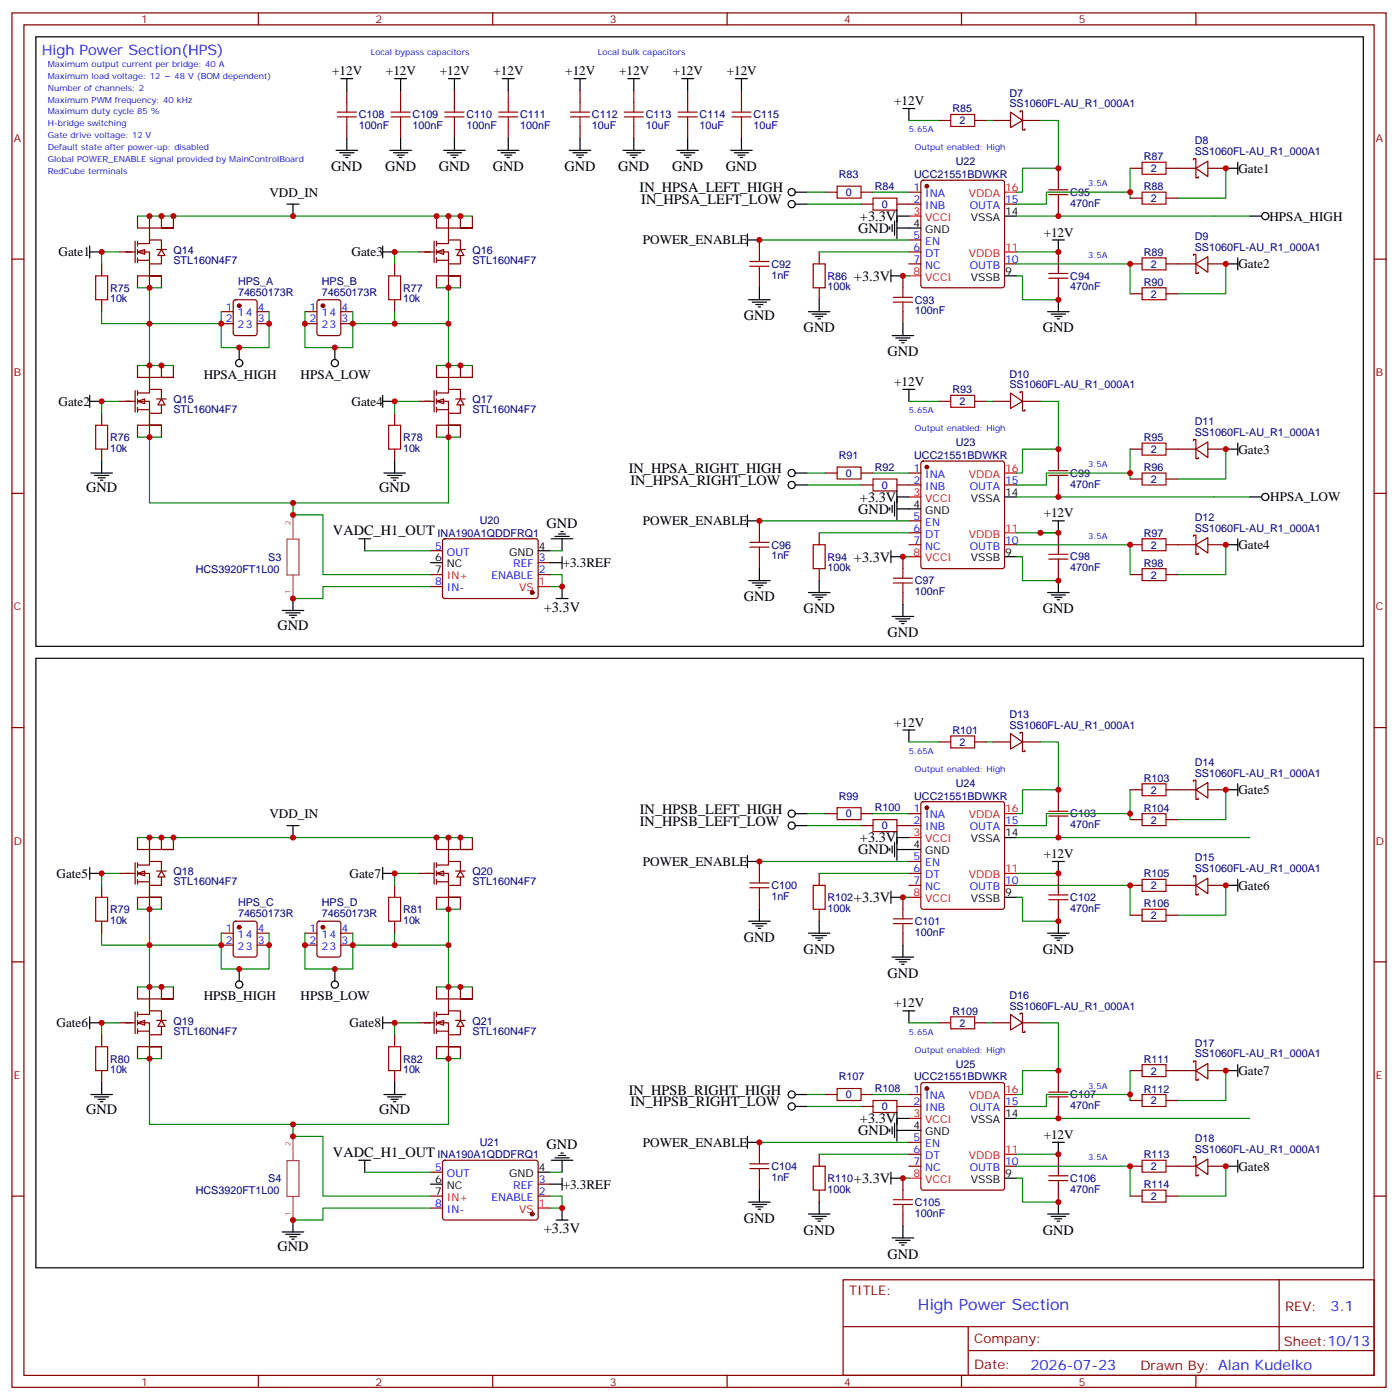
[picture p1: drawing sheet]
<svg xmlns="http://www.w3.org/2000/svg" width="412mm" height="413mm" viewBox="0 0 412 413" stroke-linecap="round" stroke-linejoin="round" font-family="sans-serif">
<defs><g id="words">
<text font-size="4.6" fill="#00f" x="270.8" y="386.8">High Power Section</text>
<g font-size="4.2" fill="#00f">
<text x="12.3" y="16.2">High Power Section(HPS)</text>
<text x="392.5" y="387">3.1</text>
<text x="304" y="404.4">2026-07-23</text>
</g>
<g font-size="4.2">
<text x="97.7" y="50.5">GND</text>
<text x="113.6" y="50.5">GND</text>
<text x="129.5" y="50.5">GND</text>
<text x="145.3" y="50.5">GND</text>
<text x="166.5" y="50.5">GND</text>
<text x="182.4" y="50.5">GND</text>
<text x="198.3" y="50.5">GND</text>
<text x="214.1" y="50.5">GND</text>
<text x="188.7" y="56.7">IN_HPSA_LEFT_HIGH</text>
<text x="189.2" y="60.3">IN_HPSA_LEFT_LOW</text>
<text x="253.7" y="65.2">+3.3V</text>
<text x="253.1" y="68.7">GND</text>
<text x="251.9" y="82.9">+3.3V</text>
<text x="219.4" y="94.6">GND</text>
<text x="237.1" y="98.1">GND</text>
<text x="307.6" y="98.1">GND</text>
<text x="261.8" y="105.2">GND</text>
<text x="185.5" y="139.6">IN_HPSA_RIGHT_HIGH</text>
<text x="186" y="143.2">IN_HPSA_RIGHT_LOW</text>
<text x="25.4" y="145.3">GND</text>
<text x="111.8" y="145.3">GND</text>
<text x="253.7" y="148.1">+3.3V</text>
<text x="161.2" y="155.8">GND</text>
<text x="253.1" y="151.6">GND</text>
<text x="98.2" y="157.9">VADC_H1_OUT</text>
<text x="251.9" y="165.8">+3.3V</text>
<text x="219.4" y="177.5">GND</text>
<text x="81.8" y="185.8">GND</text>
<text x="160.4" y="180.6">+3.3V</text>
<text x="237.1" y="181">GND</text>
<text x="307.6" y="181">GND</text>
<text x="261.8" y="188.1">GND</text>
<text x="188.8" y="243.7">IN_HPSB_LEFT_LOW</text>
<text x="188.8" y="240.2">IN_HPSB_LEFT_HIGH</text>
<text x="253.7" y="248.7">+3.3V</text>
<text x="253.1" y="252.2">GND</text>
<text x="251.9" y="266.3">+3.3V</text>
<text x="219.4" y="278">GND</text>
<text x="237.1" y="281.5">GND</text>
<text x="307.6" y="281.5">GND</text>
<text x="261.8" y="288.6">GND</text>
<text x="185.5" y="323.1">IN_HPSB_RIGHT_HIGH</text>
<text x="25.4" y="328.7">GND</text>
<text x="111.8" y="328.7">GND</text>
<text x="186" y="326.6">IN_HPSB_RIGHT_LOW</text>
<text x="253.1" y="335.1">GND</text>
<text x="253.7" y="331.6">+3.3V</text>
<text x="98.2" y="341.4">VADC_H1_OUT</text>
<text x="161.2" y="339.3">GND</text>
<text x="251.9" y="349.2">+3.3V</text>
<text x="160.4" y="364">+3.3V</text>
<text x="219.4" y="360.9">GND</text>
<text x="237.1" y="364.5">GND</text>
<text x="307.6" y="364.5">GND</text>
<text x="81.8" y="369.3">GND</text>
<text x="261.8" y="371.5">GND</text>
</g>
<g font-size="3.9">
<text x="98" y="22.2">+12V</text>
<text x="113.8" y="22.2">+12V</text>
<text x="129.7" y="22.2">+12V</text>
<text x="145.6" y="22.2">+12V</text>
<text x="166.8" y="22.2">+12V</text>
<text x="182.6" y="22.2">+12V</text>
<text x="198.5" y="22.2">+12V</text>
<text x="214.4" y="22.2">+12V</text>
<text x="263.8" y="31">+12V</text>
<text x="365.3" y="51">Gate1</text>
<text x="79.5" y="58">VDD_IN</text>
<text x="374.5" y="65.1">HPSA_HIGH</text>
<text x="307.9" y="69.8">+12V</text>
<text x="17.3" y="75.6">Gate1</text>
<text x="103.7" y="75.6">Gate3</text>
<text x="189.7" y="72.1">POWER_ENABLE</text>
<text x="365.3" y="79.2">Gate2</text>
<text x="60.1" y="111.8">HPSA_HIGH</text>
<text x="88.7" y="111.8">HPSA_LOW</text>
<text x="263.8" y="113.9">+12V</text>
<text x="17.3" y="119.7">Gate2</text>
<text x="103.7" y="119.7">Gate4</text>
<text x="365.3" y="133.9">Gate3</text>
<text x="374.7" y="147.9">HPSA_LOW</text>
<text x="189.7" y="155">POWER_ENABLE</text>
<text x="307.9" y="152.7">+12V</text>
<text x="166" y="167.4">+3.3REF</text>
<text x="365.3" y="162.1">Gate4</text>
<text x="263.8" y="214.5">+12V</text>
<text x="365.3" y="234.4">Gate5</text>
<text x="79.5" y="241.5">VDD_IN</text>
<text x="189.7" y="255.5">POWER_ENABLE</text>
<text x="307.9" y="253.3">+12V</text>
<text x="16.7" y="259.1">Gate5</text>
<text x="103.1" y="259.1">Gate7</text>
<text x="365.3" y="262.6">Gate6</text>
<text x="60.1" y="295.3">HPSB_HIGH</text>
<text x="88.7" y="295.3">HPSB_LOW</text>
<text x="263.8" y="297.4">+12V</text>
<text x="16.7" y="303.2">Gate6</text>
<text x="103.1" y="303.2">Gate8</text>
<text x="365.3" y="317.3">Gate7</text>
<text x="189.7" y="338.4">POWER_ENABLE</text>
<text x="307.9" y="336.2">+12V</text>
<text x="365.3" y="345.5">Gate8</text>
<text x="166" y="350.8">+3.3REF</text>
</g>
<g font-size="3.9" fill="#800">
<text x="250.5" y="382.3">TITLE:</text>
<text x="379.1" y="387">REV:</text>
<text x="287.4" y="396.5">Company:</text>
<text x="378.7" y="397.2">Sheet:10/13</text>
<text x="287.4" y="404.2">Date:</text>
<text x="336.4" y="404.3">Drawn By: Alan Kudelko</text>
</g>
<g font-size="3.2" fill="#800">
<text x="41.6" y="6.8">1</text>
<text x="110.8" y="6.8">2</text>
<text x="179.9" y="6.8">3</text>
<text x="249.1" y="6.8">4</text>
<text x="318.2" y="6.8">5</text>
<text x="4.1" y="41.9">A</text>
<text x="405.9" y="41.9">A</text>
<text x="4.1" y="111.1">B</text>
<text x="405.9" y="111.1">B</text>
<text x="4.1" y="180.2">C</text>
<text x="405.9" y="180.2">C</text>
<text x="4.1" y="249.3">D</text>
<text x="405.9" y="249.3">D</text>
<text x="4.1" y="318.5">E</text>
<text x="405.9" y="318.5">E</text>
<text x="41.6" y="409">1</text>
<text x="110.8" y="409">2</text>
<text x="179.9" y="409">3</text>
<text x="249.1" y="409">4</text>
<text x="318.2" y="409">5</text>
</g>
<g font-size="3.2" fill="#000080">
<text x="297.8" y="28.6">D7</text>
<text x="105.8" y="34.9">C108</text>
<text x="121.7" y="34.9">C109</text>
<text x="137.6" y="34.9">C110</text>
<text x="153.5" y="34.9">C111</text>
<text x="174.6" y="34.9">C112</text>
<text x="190.5" y="34.9">C113</text>
<text x="206.4" y="34.9">C114</text>
<text x="222.2" y="34.9">C115</text>
<text x="281" y="33.2">R85</text>
<text x="297.8" y="31.7">SS1060FL-AU_R1_000A1</text>
<text x="105.8" y="38.1">100nF</text>
<text x="121.7" y="38.1">100nF</text>
<text x="137.6" y="38.1">100nF</text>
<text x="153.5" y="38.1">100nF</text>
<text x="174.6" y="38.1">10uF</text>
<text x="190.5" y="38.1">10uF</text>
<text x="206.4" y="38.1">10uF</text>
<text x="222.2" y="38.1">10uF</text>
<text x="283.1" y="36.7">2</text>
<text x="337.4" y="47.3">R87</text>
<text x="352.4" y="45.8">SS1060FL-AU_R1_000A1</text>
<text x="352.4" y="42.6">D8</text>
<text x="247.5" y="52.5">R83</text>
<text x="269.7" y="52.6">UCC21551BDWKR</text>
<text x="281.9" y="48.8">U22</text>
<text x="339.5" y="50.8">2</text>
<text x="249.6" y="57.8">0</text>
<text x="258" y="56.1">R84</text>
<text x="315.7" y="57.8">C95</text>
<text x="337.4" y="56.1">R88</text>
<text x="339.5" y="59.7">2</text>
<text x="260.1" y="61.4">0</text>
<text x="315.7" y="61.1">470nF</text>
<text x="352.4" y="70.8">D9</text>
<text x="51.2" y="77.9">STL160N4F7</text>
<text x="51.2" y="74.9">Q14</text>
<text x="139.3" y="77.9">STL160N4F7</text>
<text x="139.3" y="74.9">Q16</text>
<text x="337.4" y="75.5">R89</text>
<text x="352.4" y="74">SS1060FL-AU_R1_000A1</text>
<text x="227.5" y="82.2">1nF</text>
<text x="227.5" y="79">C92</text>
<text x="244.1" y="82.6">R86</text>
<text x="315.7" y="82.5">C94</text>
<text x="339.5" y="79.1">2</text>
<text x="32.5" y="89.2">10k</text>
<text x="32.5" y="86.1">R75</text>
<text x="70.2" y="87.3">74650173R</text>
<text x="70.2" y="84.1">HPS_A</text>
<text x="94.9" y="87.3">74650173R</text>
<text x="94.9" y="84.1">HPS_B</text>
<text x="118.9" y="89.2">10k</text>
<text x="118.9" y="86.1">R77</text>
<text x="244.1" y="85.7">100k</text>
<text x="269.9" y="89.6">C93</text>
<text x="315.7" y="85.7">470nF</text>
<text x="337.4" y="84.4">R90</text>
<text x="339.5" y="87.9">2</text>
<text x="269.9" y="92.8">100nF</text>
<text x="297.8" y="111.5">D10</text>
<text x="51.2" y="119">Q15</text>
<text x="139.3" y="119">Q17</text>
<text x="281" y="116.1">R93</text>
<text x="283.1" y="119.6">2</text>
<text x="297.8" y="114.6">SS1060FL-AU_R1_000A1</text>
<text x="51.2" y="122">STL160N4F7</text>
<text x="139.3" y="122">STL160N4F7</text>
<text x="352.4" y="125.5">D11</text>
<text x="32.5" y="130.2">R76</text>
<text x="118.9" y="130.2">R78</text>
<text x="281.9" y="131.7">U23</text>
<text x="337.4" y="130.2">R95</text>
<text x="352.4" y="128.7">SS1060FL-AU_R1_000A1</text>
<text x="32.5" y="133.3">10k</text>
<text x="118.9" y="133.3">10k</text>
<text x="247.5" y="135.5">R91</text>
<text x="269.7" y="135.5">UCC21551BDWKR</text>
<text x="339.5" y="133.7">2</text>
<text x="249.6" y="140.7">0</text>
<text x="258" y="139">R92</text>
<text x="315.7" y="144">470nF</text>
<text x="315.7" y="140.7">C99</text>
<text x="337.4" y="139">R96</text>
<text x="339.5" y="142.6">2</text>
<text x="260.1" y="144.3">0</text>
<text x="141.5" y="154.7">U20</text>
<text x="352.4" y="153.7">D12</text>
<text x="129.1" y="158.4">INA190A1QDDFRQ1</text>
<text x="227.5" y="161.9">C96</text>
<text x="337.4" y="158.4">R97</text>
<text x="339.5" y="162">2</text>
<text x="352.4" y="156.9">SS1060FL-AU_R1_000A1</text>
<text x="79.1" y="165.5">S3</text>
<text x="227.5" y="165.1">1nF</text>
<text x="244.1" y="165.5">R94</text>
<text x="315.7" y="165.4">C98</text>
<text x="337.4" y="167.3">R98</text>
<text x="57.7" y="169">HCS3920FT1L00</text>
<text x="244.1" y="168.6">100k</text>
<text x="269.9" y="172.5">C97</text>
<text x="315.7" y="168.6">470nF</text>
<text x="339.5" y="170.8">2</text>
<text x="269.9" y="175.7">100nF</text>
<text x="297.8" y="215.1">SS1060FL-AU_R1_000A1</text>
<text x="297.8" y="212">D13</text>
<text x="281" y="216.7">R101</text>
<text x="283.1" y="220.2">2</text>
<text x="352.4" y="226.1">D14</text>
<text x="281.9" y="232.3">U24</text>
<text x="337.4" y="230.8">R103</text>
<text x="352.4" y="229.2">SS1060FL-AU_R1_000A1</text>
<text x="247.5" y="236">R99</text>
<text x="258" y="239.5">R100</text>
<text x="269.7" y="236">UCC21551BDWKR</text>
<text x="337.4" y="239.6">R104</text>
<text x="339.5" y="234.3">2</text>
<text x="249.6" y="241.3">0</text>
<text x="260.1" y="244.8">0</text>
<text x="315.7" y="244.5">470nF</text>
<text x="315.7" y="241.3">C103</text>
<text x="339.5" y="243.1">2</text>
<text x="352.4" y="257.5">SS1060FL-AU_R1_000A1</text>
<text x="352.4" y="254.3">D15</text>
<text x="51.2" y="261.3">STL160N4F7</text>
<text x="51.2" y="258.3">Q18</text>
<text x="139.3" y="261.3">STL160N4F7</text>
<text x="139.3" y="258.3">Q20</text>
<text x="227.5" y="262.5">C100</text>
<text x="337.4" y="259">R105</text>
<text x="339.5" y="262.5">2</text>
<text x="32.5" y="269.6">R79</text>
<text x="70.2" y="267.5">HPS_C</text>
<text x="94.9" y="267.5">HPS_D</text>
<text x="118.9" y="269.6">R81</text>
<text x="227.5" y="265.7">1nF</text>
<text x="244.1" y="269.2">100k</text>
<text x="244.1" y="266">R102</text>
<text x="315.7" y="269.2">470nF</text>
<text x="315.7" y="266">C102</text>
<text x="337.4" y="267.8">R106</text>
<text x="32.5" y="272.7">10k</text>
<text x="70.2" y="270.8">74650173R</text>
<text x="94.9" y="270.8">74650173R</text>
<text x="118.9" y="272.7">10k</text>
<text x="269.9" y="273">C101</text>
<text x="339.5" y="271.3">2</text>
<text x="269.9" y="276.2">100nF</text>
<text x="281" y="299.6">R109</text>
<text x="297.8" y="298">SS1060FL-AU_R1_000A1</text>
<text x="297.8" y="294.9">D16</text>
<text x="51.2" y="305.4">STL160N4F7</text>
<text x="51.2" y="302.4">Q19</text>
<text x="139.3" y="305.4">STL160N4F7</text>
<text x="139.3" y="302.4">Q21</text>
<text x="283.1" y="303.1">2</text>
<text x="352.4" y="309">D17</text>
<text x="32.5" y="316.8">10k</text>
<text x="32.5" y="313.7">R80</text>
<text x="118.9" y="316.8">10k</text>
<text x="118.9" y="313.7">R82</text>
<text x="281.9" y="315.2">U25</text>
<text x="337.4" y="313.7">R111</text>
<text x="339.5" y="317.2">2</text>
<text x="352.4" y="312.1">SS1060FL-AU_R1_000A1</text>
<text x="247.5" y="318.9">R107</text>
<text x="258" y="322.4">R108</text>
<text x="269.7" y="318.9">UCC21551BDWKR</text>
<text x="337.4" y="322.5">R112</text>
<text x="249.6" y="324.2">0</text>
<text x="260.1" y="327.7">0</text>
<text x="315.7" y="327.4">470nF</text>
<text x="315.7" y="324.2">C107</text>
<text x="339.5" y="326">2</text>
<text x="129.1" y="341.9">INA190A1QDDFRQ1</text>
<text x="141.5" y="338.2">U21</text>
<text x="337.4" y="341.9">R113</text>
<text x="352.4" y="340.4">SS1060FL-AU_R1_000A1</text>
<text x="352.4" y="337.2">D18</text>
<text x="227.5" y="345.4">C104</text>
<text x="339.5" y="345.4">2</text>
<text x="57.7" y="352.5">HCS3920FT1L00</text>
<text x="79.1" y="348.9">S4</text>
<text x="227.5" y="348.6">1nF</text>
<text x="244.1" y="352.1">100k</text>
<text x="244.1" y="348.9">R110</text>
<text x="315.7" y="352.1">470nF</text>
<text x="315.7" y="348.9">C106</text>
<text x="337.4" y="350.7">R114</text>
<text x="269.9" y="359.1">100nF</text>
<text x="269.9" y="355.9">C105</text>
<text x="339.5" y="354.2">2</text>
</g>
<g font-size="3.2" fill="#00f">
<text x="269.4" y="56.4">1</text>
<text x="269.4" y="59.9">2</text>
<text x="272.9" y="58.1">INA</text>
<text x="296.5" y="59.9">15</text>
<text x="272.9" y="61.7">INB</text>
<text x="286.1" y="61.7">OUTA</text>
<text x="269.4" y="70.5">5</text>
<text x="269.4" y="74">6</text>
<text x="269.4" y="77.5">7</text>
<text x="272.9" y="72.2">EN</text>
<text x="272.9" y="75.8">DT</text>
<text x="296.5" y="77.5">10</text>
<text x="272.9" y="79.3">NC</text>
<text x="286.1" y="79.3">OUTB</text>
<text x="66.6" y="91.7">1</text>
<text x="66.6" y="95.2">2</text>
<text x="70.1" y="93.4">14</text>
<text x="76" y="95.2">3</text>
<text x="76" y="91.7">4</text>
<text x="91.3" y="91.7">1</text>
<text x="91.3" y="95.2">2</text>
<text x="94.8" y="93.4">14</text>
<text x="100.7" y="95.2">3</text>
<text x="100.7" y="91.7">4</text>
<text x="70.1" y="96.9">23</text>
<text x="94.8" y="96.9">23</text>
<text x="269.4" y="139.3">1</text>
<text x="269.4" y="142.8">2</text>
<text x="272.9" y="141">INA</text>
<text x="296.5" y="142.8">15</text>
<text x="272.9" y="144.6">INB</text>
<text x="286.1" y="144.6">OUTA</text>
<text x="269.4" y="153.4">5</text>
<text x="272.9" y="155.2">EN</text>
<text x="269.4" y="156.9">6</text>
<text x="269.4" y="160.4">7</text>
<text x="272.9" y="158.7">DT</text>
<text x="296.5" y="160.4">10</text>
<text x="128.3" y="162.2">5</text>
<text x="131.8" y="164">OUT</text>
<text x="151.4" y="167.5">REF</text>
<text x="158.9" y="165.7">3</text>
<text x="272.9" y="162.2">NC</text>
<text x="286.1" y="162.2">OUTB</text>
<text x="128.3" y="172.8">8</text>
<text x="144.9" y="171">ENABLE</text>
<text x="158.9" y="169.3">2</text>
<text x="131.8" y="174.6">IN-</text>
<text x="269.4" y="239.8">1</text>
<text x="269.4" y="243.3">2</text>
<text x="272.9" y="241.6">INA</text>
<text x="272.9" y="245.1">INB</text>
<text x="286.1" y="245.1">OUTA</text>
<text x="296.5" y="243.3">15</text>
<text x="269.4" y="253.9">5</text>
<text x="269.4" y="257.5">6</text>
<text x="272.9" y="255.7">EN</text>
<text x="269.4" y="261">7</text>
<text x="272.9" y="259.2">DT</text>
<text x="272.9" y="262.7">NC</text>
<text x="286.1" y="262.7">OUTB</text>
<text x="296.5" y="261">10</text>
<text x="66.6" y="275.1">1</text>
<text x="76" y="275.1">4</text>
<text x="91.3" y="275.1">1</text>
<text x="100.7" y="275.1">4</text>
<text x="66.6" y="278.6">2</text>
<text x="70.1" y="276.9">14</text>
<text x="70.1" y="280.4">23</text>
<text x="76" y="278.6">3</text>
<text x="91.3" y="278.6">2</text>
<text x="94.8" y="276.9">14</text>
<text x="94.8" y="280.4">23</text>
<text x="100.7" y="278.6">3</text>
<text x="269.4" y="322.7">1</text>
<text x="269.4" y="326.2">2</text>
<text x="272.9" y="324.5">INA</text>
<text x="272.9" y="328">INB</text>
<text x="286.1" y="328">OUTA</text>
<text x="296.5" y="326.2">15</text>
<text x="269.4" y="336.8">5</text>
<text x="269.4" y="340.4">6</text>
<text x="272.9" y="338.6">EN</text>
<text x="128.3" y="345.7">5</text>
<text x="131.8" y="347.4">OUT</text>
<text x="269.4" y="343.9">7</text>
<text x="272.9" y="342.1">DT</text>
<text x="272.9" y="345.7">NC</text>
<text x="286.1" y="345.7">OUTB</text>
<text x="296.5" y="343.9">10</text>
<text x="151.4" y="350.9">REF</text>
<text x="158.9" y="352.7">2</text>
<text x="158.9" y="349.2">3</text>
<text x="128.3" y="356.2">8</text>
<text x="131.8" y="358">IN-</text>
<text x="144.9" y="354.5">ENABLE</text>
</g>
<g font-size="3.2" fill="#f00">
<text x="285.8" y="58.1">VDDA</text>
<text x="296.5" y="56.4">16</text>
<text x="269.4" y="63.4">3</text>
<text x="272.9" y="65.2">VCCI</text>
<text x="285.8" y="75.8">VDDB</text>
<text x="296.5" y="74">11</text>
<text x="269.4" y="81.1">8</text>
<text x="272.9" y="82.8">VCCI</text>
<text x="285.8" y="141">VDDA</text>
<text x="296.5" y="139.3">16</text>
<text x="269.4" y="146.3">3</text>
<text x="272.9" y="148.1">VCCI</text>
<text x="285.8" y="158.7">VDDB</text>
<text x="296.5" y="156.9">11</text>
<text x="269.4" y="164">8</text>
<text x="272.9" y="165.7">VCCI</text>
<text x="131.8" y="171">IN+</text>
<text x="158.9" y="172.8">1</text>
<text x="153.1" y="174.6">VS</text>
<text x="296.5" y="239.8">16</text>
<text x="285.8" y="241.6">VDDA</text>
<text x="269.4" y="246.9">3</text>
<text x="272.9" y="248.6">VCCI</text>
<text x="296.5" y="257.5">11</text>
<text x="285.8" y="259.2">VDDB</text>
<text x="269.4" y="264.5">8</text>
<text x="272.9" y="266.3">VCCI</text>
<text x="296.5" y="322.7">16</text>
<text x="269.4" y="329.8">3</text>
<text x="285.8" y="324.5">VDDA</text>
<text x="272.9" y="331.5">VCCI</text>
<text x="296.5" y="340.4">11</text>
<text x="269.4" y="347.4">8</text>
<text x="285.8" y="342.1">VDDB</text>
<text x="272.9" y="349.2">VCCI</text>
<text x="131.8" y="354.5">IN+</text>
<text x="153.1" y="358">VS</text>
<text x="158.9" y="356.2">1</text>
</g>
<g font-size="3.2">
<text x="286.4" y="65.2">VSSA</text>
<text x="296.5" y="63.4">14</text>
<text x="269.4" y="67">4</text>
<text x="272.9" y="68.7">GND</text>
<text x="286.3" y="82.8">VSSB</text>
<text x="296.5" y="81.1">9</text>
<text x="269.4" y="149.9">4</text>
<text x="286.4" y="148.1">VSSA</text>
<text x="296.5" y="146.3">14</text>
<text x="272.9" y="151.6">GND</text>
<text x="128.3" y="165.7">6</text>
<text x="131.8" y="167.5">NC</text>
<text x="150.2" y="164">GND</text>
<text x="158.9" y="162.2">4</text>
<text x="286.3" y="165.7">VSSB</text>
<text x="296.5" y="164">9</text>
<text x="128.3" y="169.3">7</text>
<text x="269.4" y="250.4">4</text>
<text x="286.4" y="248.6">VSSA</text>
<text x="296.5" y="246.9">14</text>
<text x="272.9" y="252.2">GND</text>
<text x="286.3" y="266.3">VSSB</text>
<text x="296.5" y="264.5">9</text>
<text x="296.5" y="329.8">14</text>
<text x="269.4" y="333.3">4</text>
<text x="272.9" y="335.1">GND</text>
<text x="286.4" y="331.5">VSSA</text>
<text x="150.2" y="347.4">GND</text>
<text x="158.9" y="345.7">4</text>
<text x="296.5" y="347.4">9</text>
<text x="128.3" y="349.2">6</text>
<text x="128.3" y="352.7">7</text>
<text x="131.8" y="350.9">NC</text>
<text x="286.3" y="349.2">VSSB</text>
</g>
<g font-size="2.5" fill="#00f">
<text x="109.4" y="16.2">Local bypass capacitors</text>
<text x="176.4" y="16.2">Local bulk capacitors</text>
<text x="14.1" y="19.7">Maximum output current per bridge: 40 A</text>
<text x="14.1" y="23.2">Maximum load voltage: 12</text>
<text x="51.5" y="23.2">48 V (BOM dependent)</text>
<text x="14.1" y="26.7">Number of channels: 2</text>
<text x="14.1" y="33.8">Maximum duty cycle 85 %</text>
<text x="14.1" y="30.3">Maximum PWM frequency: 40 kHz</text>
<text x="14.1" y="40.9">Gate drive voltage: 12 V</text>
<text x="14.1" y="37.3">H-bridge switching</text>
<text x="268.1" y="39.1">5.65A</text>
<text x="14.1" y="47.9">Global POWER_ENABLE signal provided by MainControlBoard</text>
<text x="14.1" y="44.4">Default state after power-up: disabled</text>
<text x="269.9" y="44.4">Output enabled: High</text>
<text x="14.1" y="51.4">RedCube terminals</text>
<text x="321" y="55">3.5A</text>
<text x="321" y="76.1">3.5A</text>
<text x="268.1" y="122">5.65A</text>
<text x="269.9" y="127.3">Output enabled: High</text>
<text x="321" y="137.9">3.5A</text>
<text x="321" y="159">3.5A</text>
<text x="268.1" y="222.5">5.65A</text>
<text x="269.9" y="227.8">Output enabled: High</text>
<text x="268.1" y="305.4">5.65A</text>
<text x="269.9" y="310.7">Output enabled: High</text>
<text x="321" y="321.3">3.5A</text>
<text x="321" y="342.5">3.5A</text>
</g>
<g font-size="2.1" fill="#a54b4b">
<text x="85.7" y="154.9" transform="rotate(-90 85.7 154.9)">2</text>
<text x="85.7" y="175.3" transform="rotate(-90 85.7 175.3)">1</text>
<text x="85.7" y="338.3" transform="rotate(-90 85.7 338.3)">2</text>
<text x="85.7" y="358.8" transform="rotate(-90 85.7 358.8)">1</text>
</g>
</g></defs>
<path d="M10.6 10.9h391.6v179.9h-391.6zM10.6 194.3h391.6v179.9h-391.6z" fill="none" stroke="#000" stroke-width=".35"/>
<g fill="none" stroke="#870000" stroke-width=".35">
<path d="M3.5 3.8h405.4v405.7h-405.4zM7.1 7.3h398.2v398.7h-398.2zM76.2 3.8v3.5M145.3 3.8v3.5M214.5 3.8v3.5M283.6 3.8v3.5M352.8 3.8v3.5M3.5 76.5h3.6M405.3 76.5h3.6M3.5 145.6h3.6M405.3 145.6h3.6M3.5 214.8h3.6"/>
<path d="M405.3 214.8h3.6M3.5 283.9h3.6M405.3 283.9h3.6M3.5 353.1h3.6M405.3 353.1h3.6M248.7 377.8h156.6v28.2h-156.6zM377.3 377.8v20.9M248.7 391.6h156.5M285.6 398.7h119.6M285.6 391.6v14.1M76.2 406v3.5M145.3 406v3.5"/>
<path d="M214.5 406v3.5M283.6 406v3.5M352.8 406v3.5"/>
</g>
<g fill="#fff" stroke="#870000" stroke-width=".35">
<path d="M40.6 74.4l2.1-.7v1.4z"/>
<path d="M47.6 73.7l1.1 1.7h-2.1z"/>
</g>
<g fill="none" stroke="#870000" stroke-width=".35">
<path d="M35.3 74.4h4.6M39.9 71.2v6.3M40.6 71.9h3.5v-1.1h3.5v2.9M40.6 74.4h3.5v3.5h3.5v-2.5M40.6 63.8v3.5h10.6h-3.6v-3.5M40.6 76.8h3.5M40.6 71.2v1.4M40.6 73.7v1.4M40.6 76.1v1.4M44.1 77.9v3.5h3.5h-7v3.5M44.1 63.8v7M46.2 73.7h2.8"/>
<path d="M51.2 63.8v3.5M44.1 81.4v3.5M47.6 81.4v3.5M65.3 92h3.5M65.3 95.5h3.5M69 88.7l.5-.2h5.6l.7 .4v9.5l-.4 .6-5.9 .1-.7-.5v-9.4zM75.8 92h3.6M75.8 95.5h3.6M90 92h3.5M90 95.5h3.5M93.7 88.7l.5-.2h5.6l.7 .4v9.5l-.4 .6-5.9 .1-.7-.5v-9.4zM100.5 92h3.6"/>
<path d="M100.5 95.5h3.6"/>
</g>
<g fill="#870000" stroke="#870000" stroke-width=".35">
<circle cx="70.6" cy="90.2" r=".53"/>
<circle cx="95.2" cy="90.2" r=".53"/>
</g>
<g fill="#fff" stroke="#870000" stroke-width=".35">
<path d="M40.6 118.5l2.1-.7v1.4z"/>
<path d="M47.6 117.8l1.1 1.7h-2.1z"/>
</g>
<g fill="none" stroke="#870000" stroke-width=".35">
<path d="M35.3 118.5h4.6M39.9 115.3v6.3M40.6 116h3.5v-1.1h3.5v2.9M40.6 118.5h3.5v3.5h3.5v-2.5M40.6 107.9v3.5h10.6h-3.6v-3.5M40.6 115.3v1.4M40.6 117.8v1.4M44.1 107.9v7M46.2 117.8h2.8M51.2 107.9v3.5M40.6 120.9h3.5M40.6 120.2v1.4"/>
<path d="M44.1 122v3.5h3.5h-7v3.5M44.1 125.5v3.5M47.6 125.5v3.5"/>
</g>
<g fill="#fff" stroke="#870000" stroke-width=".35">
<path d="M128.8 74.4l2.1-.7v1.4z"/>
<path d="M135.8 73.7l1.1 1.7h-2.1z"/>
</g>
<g fill="none" stroke="#870000" stroke-width=".35">
<path d="M123.5 74.4h4.6M128.1 71.2v6.3M128.8 71.9h3.5v-1.1h3.5v2.9M128.8 74.4h3.5v3.5h3.5v-2.5M128.8 63.8v3.5h10.5h-3.5v-3.5M128.8 76.8h3.5M128.8 71.2v1.4M128.8 73.7v1.4M128.8 76.1v1.4M132.3 77.9v3.5h3.5h-7v3.5M132.3 63.8v7M134.4 73.7h2.8"/>
<path d="M139.3 63.8v3.5M132.3 81.4v3.5M135.8 81.4v3.5"/>
</g>
<g fill="#fff" stroke="#870000" stroke-width=".35">
<path d="M128.8 118.5l2.1-.7v1.4z"/>
<path d="M135.8 117.8l1.1 1.7h-2.1z"/>
</g>
<g fill="none" stroke="#870000" stroke-width=".35">
<path d="M30 77.9v3.5M116.4 77.9v3.5M30 88.5v3.5M116.4 88.5v3.5M123.5 118.5h4.6M128.1 115.3v6.3M128.8 116h3.5v-1.1h3.5v2.9M128.8 118.5h3.5v3.5h3.5v-2.5M128.8 107.9v3.5h10.5h-3.5v-3.5M128.8 115.3v1.4M128.8 117.8v1.4M132.3 107.9v7"/>
<path d="M134.4 117.8h2.8M139.3 107.9v3.5M30 122v3.5M30 132.6v3.5M116.4 122v3.5M116.4 132.6v3.5M128.8 120.9h3.5M128.8 120.2v1.4M132.3 122v3.5h3.5h-7v3.5M132.3 125.5v3.5M135.8 125.5v3.5M130.8 159.2l.4-.2 27.1 .1 .4 .6v16.5l-.7 .5-27-.1-.5-.6v-16.3z"/>
<path d="M127 169.6h3.5M127 162.6h3.5M127 173.1h3.5M158.7 169.6h3.6M158.7 166.1h3.6"/>
</g>
<path d="M28.2 81.4h3.5v7.1h-3.5zM114.7 81.4h3.5v7.1h-3.5zM28.2 125.5h3.5v7.1h-3.5zM114.7 125.5h3.5v7.1h-3.5z" fill="none" stroke="#a10000" stroke-width=".35"/>
<path d="M84.7 159.1h3.5v10.6h-3.5zM86.4 152v6.9M86.4 169.7v7" fill="none" stroke="#a64a4a" stroke-width=".35"/>
<circle cx="157" cy="174.9" r=".53" fill="#870000" stroke="#870000" stroke-width=".35"/>
<path d="M158.7 173.1h3.6" fill="none" stroke="#f00" stroke-width=".35"/>
<path d="M127 166.1h3.5M158.7 162.6h3.6" fill="none" stroke="#000" stroke-width=".35"/>
<g fill="#fff" stroke="#870000" stroke-width=".35">
<path d="M40.6 257.8l2.1-.7v1.4z"/>
<path d="M47.6 257.1l1.1 1.8h-2.1z"/>
</g>
<g fill="none" stroke="#870000" stroke-width=".35">
<path d="M35.3 257.8h4.6M39.9 254.6v6.4M40.6 255.3h3.5v-1h3.5v2.8M40.6 257.8h3.5v3.5h3.5v-2.4M40.6 247.2v3.6h10.6h-3.6v-3.6M40.6 254.6v1.4M40.6 257.1v1.4M40.6 259.6v1.4M44.1 247.2v7.1M46.2 257.1h2.8M51.2 247.2v3.6M40.6 260.3h3.5"/>
<path d="M44.1 261.3v3.6h3.5h-7v3.5M44.1 264.9v3.5M47.6 264.9v3.5"/>
</g>
<g fill="#fff" stroke="#870000" stroke-width=".35">
<path d="M40.6 301.9l2.1-.7v1.4z"/>
<path d="M47.6 301.2l1.1 1.8h-2.1z"/>
</g>
<g fill="none" stroke="#870000" stroke-width=".35">
<path d="M39.9 298.7v6.4M40.6 299.4h3.5v-1h3.5v2.8M40.6 291.3v3.6h10.6h-3.6v-3.6M40.6 298.7v1.4M44.1 291.3v7.1M51.2 291.3v3.6M35.3 301.9h4.6M40.6 301.9h3.5v3.5h3.5v-2.4M40.6 304.4h3.5M40.6 301.2v1.4M40.6 303.7v1.4M44.1 305.4v3.6h3.5h-7v3.5"/>
<path d="M44.1 309v3.5M46.2 301.2h2.8M47.6 309v3.5"/>
</g>
<g fill="#fff" stroke="#870000" stroke-width=".35">
<path d="M128.8 257.8l2.1-.7v1.4z"/>
<path d="M135.8 257.1l1.1 1.8h-2.1z"/>
</g>
<g fill="none" stroke="#870000" stroke-width=".35">
<path d="M123.5 257.8h4.6M128.1 254.6v6.4M128.8 255.3h3.5v-1h3.5v2.8M128.8 257.8h3.5v3.5h3.5v-2.4M128.8 247.2v3.6h10.5h-3.5v-3.6M128.8 254.6v1.4M128.8 257.1v1.4M128.8 259.6v1.4M132.3 247.2v7.1M134.4 257.1h2.8M139.3 247.2v3.6M128.8 260.3h3.5"/>
<path d="M132.3 261.3v3.6h3.5h-7v3.5M132.3 264.9v3.5M135.8 264.9v3.5"/>
</g>
<g fill="#fff" stroke="#870000" stroke-width=".35">
<path d="M128.8 301.9l2.1-.7v1.4z"/>
<path d="M135.8 301.2l1.1 1.8h-2.1z"/>
</g>
<g fill="none" stroke="#870000" stroke-width=".35">
<path d="M102.3 26.7v3.6M102.3 37.3v3.6M118.2 26.7v3.6M118.2 37.3v3.6M134.1 26.7v3.6M134.1 37.3v3.6M149.9 26.7v3.6M149.9 37.3v3.6M171.1 26.7v3.6M171.1 37.3v3.6M187 26.7v3.6M187 37.3v3.6"/>
<path d="M202.8 26.7v3.6M202.8 37.3v3.6M218.7 26.7v3.6M218.7 37.3v3.6M276.9 35.6h3.6M287.5 35.6h3.5M292.8 35.6h5.3M298.1 33.1l3.5 2.5-3.5 2.1zM300.9 33.1v-.4h.7v2.9M301.6 35.6v2.8h.7v-.4M301.6 35.6h5.3M243.4 56.7h3.5"/>
<path d="M254 56.7h3.5M268.1 56.7h3.5M271.9 53.4l.4-.2h23.3l.5 .2 .2 .5v30.3l-.2 .5-.5 .2h-23.3l-.5-.2-.2-.5v-30.3zM312.2 49.7v3.5M333.4 49.7h3.5M333.4 58.5h3.5M344 49.7h8.8M344 58.5h3.5M352.1 47.2v-.4h.7v2.9M352.8 49.7l3.5-2.1v4.5zM352.8 49.7v2.8h.7v-.4M356.3 49.7h5.3"/>
<path d="M224 70.8v3.6M241.7 74.4v3.5M254 60.3h3.5M264.6 60.3h7M268.1 70.8h3.5M268.1 74.4h3.5M268.1 77.9h3.5M296.3 60.3h3.6M296.3 77.9h3.6M312.2 60.3v3.5M312.2 74.4v3.5M333.4 77.9h3.5"/>
<path d="M344 77.9h8.8M352.1 75.4v-.3h.7v2.8M352.8 77.9l3.5-2.1v4.6zM352.8 77.9v2.8h.7v-.3M356.3 77.9h5.3M224 81.4v3.5M241.7 84.9v3.6M266.3 81.4v3.5M266.3 92v3.5M312.2 84.9v3.6M333.4 86.7h3.5M344 86.7h3.5"/>
<path d="M276.9 118.5h3.6M287.5 118.5h3.5M292.8 118.5h5.3M298.1 116l3.5 2.5-3.5 2.1zM300.9 116v-.4h.7v2.9M301.6 118.5v2.8h.7v-.4M301.6 118.5h5.3M243.4 139.6h3.5M254 139.6h3.5M268.1 139.6h3.5M271.9 136.3l.4-.2h23.3l.5 .2 .2 .5v30.3l-.2 .5-.5 .3h-23.3l-.5-.3-.2-.5v-30.3zM312.2 132.6v3.5"/>
<path d="M333.4 132.6h3.5M344 132.6h8.8M352.1 130.1v-.3h.7v2.8M352.8 132.6l3.5-2.1v4.5zM352.8 132.6v2.8h.7v-.4M356.3 132.6h5.3M224 153.7v3.6M241.7 157.3v3.5M254 143.2h3.5M264.6 143.2h7M268.1 153.7h3.5M268.1 157.3h3.5"/>
<path d="M296.3 143.2h3.6M312.2 143.2v3.5M312.2 157.3v3.5M333.4 141.4h3.5M344 141.4h3.5M352.1 158.3v-.3h.7v2.8M224 164.3v3.6M241.7 167.9v3.5M266.3 164.3v3.6M266.3 174.9v3.5M268.1 160.8h3.5M296.3 160.8h3.6"/>
<path d="M312.2 167.9v3.5M333.4 160.8h3.5M333.4 169.6h3.5M344 160.8h8.8M344 169.6h3.5M352.8 160.8l3.5-2.1v4.6zM352.8 160.8v2.8h.7v-.3M356.3 160.8h5.3M276.9 219h3.6M287.5 219h3.5M292.8 219h5.3M298.1 216.5l3.5 2.5-3.5 2.1z"/>
<path d="M300.9 216.5v-.3h.7v2.8M301.6 219v2.8h.7v-.3M301.6 219h5.3M271.9 236.8l.4-.2h23.3l.5 .2 .2 .5v30.4l-.2 .5-.5 .2h-23.3l-.5-.2-.2-.5v-30.4zM312.2 233.1v3.5M333.4 233.1h3.5M344 233.1h8.8M352.1 230.6v-.3h.7v2.8M352.8 233.1l3.5-2.1v4.6zM352.8 233.1v2.8h.7v-.3M356.3 233.1h5.3M224 254.3v3.5"/>
<path d="M241.7 257.8v3.5M243.4 240.2h3.5M254 240.2h3.5M254 243.7h3.5M264.6 243.7h7M268.1 240.2h3.5M268.1 254.3h3.5M268.1 257.8h3.5M296.3 243.7h3.6M312.2 243.7v3.5M312.2 257.8v3.5M333.4 241.9h3.5"/>
<path d="M344 241.9h3.5M352.1 258.9v-.4h.7v2.8M30 261.3v3.6M30 271.9v3.5M65.3 275.4h3.5M65.3 279h3.5M69 272.1l.5-.2h5.6l.7 .5v9.4l-.4 .6-5.9 .1-.7-.5v-9.4zM75.8 275.4h3.6M75.8 279h3.6M90 275.4h3.5M90 279h3.5M93.7 272.1l.5-.2h5.6l.7 .5v9.4l-.4 .6-5.9 .1-.7-.5v-9.4z"/>
<path d="M100.5 275.4h3.6M100.5 279h3.6M116.4 261.3v3.6M116.4 271.9v3.5M224 264.9v3.5M241.7 268.4v3.5M266.3 264.9v3.5M266.3 275.4v3.6M268.1 261.3h3.5M296.3 261.3h3.6M312.2 268.4v3.5M333.4 261.3h3.5"/>
<path d="M333.4 270.2h3.5M344 261.3h8.8M344 270.2h3.5M352.8 261.3l3.5-2.1v4.6zM352.8 261.3v2.9h.7v-.4M356.3 261.3h5.3M128.1 298.7v6.4M128.8 299.4h3.5v-1h3.5v2.8M128.8 291.3v3.6h10.5h-3.5v-3.6M128.8 298.7v1.4M132.3 291.3v7.1M139.3 291.3v3.6"/>
<path d="M298.1 299.4l3.5 2.5-3.5 2.1zM300.9 299.4v-.3h.7v2.8M30 305.4v3.6M30 316v3.5M116.4 305.4v3.6M116.4 316v3.5M123.5 301.9h4.6M128.8 301.9h3.5v3.5h3.5v-2.4M128.8 304.4h3.5M128.8 301.2v1.4M128.8 303.7v1.4M132.3 305.4v3.6h3.5h-7v3.5"/>
<path d="M132.3 309v3.5M134.4 301.2h2.8M135.8 309v3.5M271.9 319.8l.4-.3h23.3l.5 .3 .2 .5v30.3l-.2 .5-.5 .2h-23.3l-.5-.2-.2-.5v-30.3zM276.9 301.9h3.6M287.5 301.9h3.5M292.8 301.9h5.3M301.6 301.9v2.8h.7v-.3M301.6 301.9h5.3M312.2 316v3.5M333.4 316h3.5M344 316h8.8"/>
<path d="M352.1 313.5v-.3h.7v2.8M352.8 316l3.5-2.1v4.6zM352.8 316v2.8h.7v-.3M356.3 316h5.3M224 337.2v3.5M243.4 323.1h3.5M254 323.1h3.5M254 326.6h3.5M264.6 326.6h7M268.1 323.1h3.5M268.1 337.2h3.5M296.3 326.6h3.6"/>
<path d="M312.2 326.6v3.5M333.4 324.8h3.5M344 324.8h3.5M127 353.1h3.5M127 346h3.5M127 356.6h3.5M130.8 342.7l.4-.2h27.1l.4 .7v16.5l-.7 .4-27-.1-.5-.6v-16.2zM158.7 353.1h3.6M158.7 349.5h3.6M224 347.8v3.5M241.7 340.7v3.5M241.7 351.3v3.5"/>
<path d="M266.3 347.8v3.5M266.3 358.4v3.5M268.1 340.7h3.5M268.1 344.2h3.5M296.3 344.2h3.6M312.2 340.7v3.5M312.2 351.3v3.5M333.4 353.1h3.5M333.4 344.2h3.5M344 353.1h3.5M344 344.2h8.8M352.1 341.8v-.4h.7v2.8"/>
<path d="M352.8 344.2l3.5-2.1v4.6zM352.8 344.2v2.9h.7v-.4M356.3 344.2h5.3"/>
</g>
<g fill="none" stroke="#a10000" stroke-width=".35">
<path d="M99.5 34.5h5.6M99.5 33.1h5.6M102.3 30.3v2.8M102.3 34.5v2.8M115.4 34.5h5.6M115.4 33.1h5.6M118.2 30.3v2.8M118.2 34.5v2.8M131.2 34.5h5.7M131.2 33.1h5.7M134.1 30.3v2.8M134.1 34.5v2.8"/>
<path d="M147.1 34.5h5.7M147.1 33.1h5.7M149.9 30.3v2.8M149.9 34.5v2.8M168.3 34.5h5.6M168.3 33.1h5.6M171.1 30.3v2.8M171.1 34.5v2.8M184.1 34.5h5.7M184.1 33.1h5.7M187 30.3v2.8M187 34.5v2.8"/>
<path d="M200 34.5h5.7M200 33.1h5.7M202.8 30.3v2.8M202.8 34.5v2.8M215.9 34.5h5.6M215.9 33.1h5.6M218.7 30.3v2.8M218.7 34.5v2.8M280.5 33.8h7v3.5h-7zM246.9 55h7.1v3.5h-7.1zM257.5 58.5h7.1v3.5h-7.1zM309.4 57.4h5.6"/>
<path d="M309.4 56h5.6M312.2 53.2v2.8M312.2 57.4v2.9M336.9 47.9h7.1v3.5h-7.1zM336.9 56.7h7.1v3.6h-7.1zM221.2 78.6h5.6M221.2 77.2h5.6M224 74.4v2.8M224 78.6v2.8M239.9 77.9h3.5v7h-3.5zM312.2 77.9v2.8M336.9 76.1h7.1v3.6h-7.1z"/>
<path d="M263.5 89.2h5.7M263.5 87.8h5.7M266.3 84.9v2.9M266.3 89.2v2.8M309.4 82.1h5.6M309.4 80.7h5.6M312.2 82.1v2.8M336.9 84.9h7.1v3.6h-7.1zM280.5 116.7h7v3.5h-7zM246.9 137.9h7.1v3.5h-7.1zM309.4 138.9h5.6M312.2 136.1v2.8"/>
<path d="M336.9 130.8h7.1v3.5h-7.1zM336.9 139.6h7.1v3.6h-7.1zM224 157.3v2.8M257.5 141.4h7.1v3.5h-7.1zM309.4 140.3h5.6M312.2 140.3v2.9M336.9 159h7.1v3.6h-7.1zM221.2 161.5h5.6M221.2 160.1h5.6M224 161.5v2.8M239.9 160.8h3.5v7.1h-3.5zM263.5 172.1h5.7"/>
<path d="M263.5 170.7h5.7M266.3 167.9v2.8M266.3 172.1v2.8M309.4 165h5.6M309.4 163.6h5.6M312.2 160.8v2.8M312.2 165v2.9M336.9 167.9h7.1v3.5h-7.1zM280.5 217.2h7v3.6h-7zM246.9 238.4h7.1v3.5h-7.1zM309.4 239.5h5.6M312.2 236.6v2.9"/>
<path d="M336.9 231.4h7.1v3.5h-7.1zM224 257.8v2.8M257.5 241.9h7.1v3.6h-7.1zM309.4 240.9h5.6M312.2 240.9v2.8M336.9 240.2h7.1v3.5h-7.1zM336.9 259.6h7.1v3.5h-7.1zM28.2 264.9h3.5v7h-3.5zM114.7 264.9h3.5v7h-3.5zM221.2 262h5.6M221.2 260.6h5.6M224 262v2.9"/>
<path d="M239.9 261.3h3.5v7.1h-3.5zM263.5 272.6h5.7M263.5 271.2h5.7M266.3 268.4v2.8M266.3 272.6v2.8M309.4 265.6h5.6M309.4 264.2h5.6M312.2 261.3v2.9M312.2 265.6v2.8M336.9 268.4h7.1v3.5h-7.1zM28.2 309h3.5v7h-3.5zM114.7 309h3.5v7h-3.5z"/>
<path d="M280.5 300.1h7v3.6h-7zM312.2 319.5v2.9M336.9 314.3h7.1v3.5h-7.1zM246.9 321.3h7.1v3.5h-7.1zM257.5 324.8h7.1v3.6h-7.1zM309.4 323.8h5.6M309.4 322.4h5.6M312.2 323.8v2.8M336.9 323.1h7.1v3.5h-7.1zM221.2 344.9h5.6M221.2 343.5h5.6M224 340.7v2.8"/>
<path d="M224 344.9v2.9M239.9 344.2h3.5v7.1h-3.5zM263.5 355.5h5.7M263.5 354.1h5.7M266.3 351.3v2.8M266.3 355.5v2.9M309.4 348.5h5.6M309.4 347.1h5.6M312.2 344.2v2.9M312.2 348.5v2.8M336.9 342.5h7.1v3.5h-7.1zM336.9 351.3h7.1v3.5h-7.1z"/>
</g>
<g fill="#870000" stroke="#870000" stroke-width=".35">
<circle cx="70.6" cy="273.7" r=".53"/>
<circle cx="95.2" cy="273.7" r=".53"/>
<circle cx="157" cy="358.4" r=".53"/>
<circle cx="273.4" cy="55" r=".53"/>
<circle cx="273.4" cy="137.9" r=".53"/>
<circle cx="273.4" cy="238.4" r=".53"/>
<circle cx="273.4" cy="321.3" r=".53"/>
</g>
<path d="M86.4 335.4v7M84.7 342.6h3.5v10.6h-3.5zM86.4 353.2v6.9" fill="none" stroke="#a64a4a" stroke-width=".35"/>
<g fill="none" stroke="#f00" stroke-width=".35">
<path d="M296.3 56.7h3.6M268.1 63.8h3.5M296.3 74.4h3.6M268.1 81.4h3.5M296.3 139.6h3.6M268.1 146.7h3.5M296.3 157.3h3.6M268.1 164.3h3.5M268.1 247.2h3.5M296.3 257.8h3.6M296.3 240.2h3.6M268.1 264.9h3.5"/>
<path d="M268.1 330.1h3.5M296.3 323.1h3.6M158.7 356.6h3.6M268.1 347.8h3.5M296.3 340.7h3.6"/>
</g>
<g fill="none" stroke="#000" stroke-width=".35">
<path d="M100.5 23.2h3.6M102.3 23.2v3.5M116.4 23.2h3.5M118.2 23.2v3.5M132.3 23.2h3.5M134.1 23.2v3.5M148.2 23.2h3.5M149.9 23.2v3.5M169.3 23.2h3.6M171.1 23.2v3.5M185.2 23.2h3.5M187 23.2v3.5"/>
<path d="M201.1 23.2h3.5M202.8 23.2v3.5M217 23.2h3.5M218.7 23.2v3.5M266.3 32h3.6M268.1 32v3.6M99.1 44.4h6.4M100.2 45.1h4.2M101.2 45.8h2.2M102 46.5h.7M102.3 40.9v3.5M115 44.4h6.4"/>
<path d="M116.1 45.1h4.2M117.1 45.8h2.1M117.8 46.5h.7M118.2 40.9v3.5M130.9 44.4h6.3M131.9 45.1h4.3M133 45.8h2.1M133.7 46.5h.7M134.1 40.9v3.5M146.8 44.4h6.3M147.8 45.1h4.2M148.9 45.8h2.1"/>
<path d="M149.6 46.5h.7M149.9 40.9v3.5M167.9 44.4h6.4M169 45.1h4.2M170 45.8h2.2M170.7 46.5h.7M171.1 40.9v3.5M183.8 44.4h6.3M184.9 45.1h4.2M185.9 45.8h2.1M186.6 46.5h.7M187 40.9v3.5"/>
<path d="M199.7 44.4h6.3M200.7 45.1h4.3M201.8 45.8h2.1M202.5 46.5h.7M202.8 40.9v3.5M215.5 44.4h6.4M216.6 45.1h4.2M217.7 45.8h2.1M218.4 46.5h.7M218.7 40.9v3.5M234.6 56.7h3.5M361.6 49.7h3.5"/>
<path d="M365.1 47.9v3.5M26.5 74.4h3.5M26.5 72.6v3.5M84.7 60.3h3.5M86.4 60.3v3.5M112.9 74.4h3.5M112.9 72.6v3.5M220.5 70.8h3.5M220.5 69.1v3.5M234.6 60.3h3.5M262.5 67v.7M262.8 79.7v3.5"/>
<path d="M263.2 66.3v2.1M263.9 65.2v4.2M264.6 67.3h7M264.6 63.8h3.5M264.6 62v8.5M296.3 63.8h3.6M310.4 70.8h3.6M312.2 70.8v3.6M361.6 77.9h3.5M365.1 76.1v3.6M368.7 63.8h3.5M220.8 88.5h6.4"/>
<path d="M221.9 89.2h4.2M223 89.9h2.1M223.7 90.6h.7M224 84.9v3.6M238.5 92h6.3M239.5 92.7h4.3M240.6 93.4h2.1M241.3 94.1h.7M241.7 88.5v3.5M262.8 81.4h3.5M263.2 99.1h6.3M264.2 99.8h4.3"/>
<path d="M266.3 95.5v3.6M296.3 81.4h3.6M309 92h6.4M310.1 92.7h4.2M311.1 93.4h2.2M311.9 94.1h.7M312.2 88.5v3.5M26.5 116.7v3.5M26.5 118.5h3.5M70.6 102.6v3.5M98.8 102.6v3.5M112.9 118.5h3.5"/>
<path d="M112.9 116.7v3.5M265.3 100.5h2.1M266 101.2h.7M266.3 114.9h3.6M268.1 114.9v3.6M26.8 139.6h6.4M30 136.1v3.5M113.2 139.6h6.4M116.4 136.1v3.5M234.6 139.6h3.5M361.6 132.6h3.5M365.1 130.8v3.5"/>
<path d="M27.9 140.3h4.2M28.9 141h2.1M29.6 141.7h.7M105.8 159h3.6M107.6 159v3.6M114.3 140.3h4.2M115.4 141h2.1M116.1 141.7h.7M162.6 159h6.4M163.7 158.3h4.2M164.7 157.6h2.2M165.5 156.9h.7"/>
<path d="M165.8 159v3.6M220.5 152v3.5M220.5 153.7h3.5M234.6 143.2h3.5M262.5 149.9v.7M263.2 149.2v2.1M263.9 148.1v4.2M264.6 150.2h7M264.6 146.7h3.5M264.6 144.9v8.5M296.3 146.7h3.6M310.4 153.7h3.6"/>
<path d="M312.2 153.7v3.6M365.1 159v3.6M368.7 146.7h3.5M86.4 176.7v3.5M162.3 166.1h3.5M164 176.7h3.6M165.8 164.3v3.6M165.8 173.1v3.6M220.8 171.4h6.4M221.9 172.1h4.2M223 172.8h2.1M223.7 173.5h.7"/>
<path d="M224 167.9v3.5M238.5 174.9h6.3M239.5 175.6h4.3M240.6 176.3h2.1M241.3 177h.7M241.7 171.4v3.5M262.8 164.3h3.5M262.8 162.6v3.5M266.3 178.4v3.6M296.3 164.3h3.6M309 174.9h6.4M310.1 175.6h4.2"/>
<path d="M311.1 176.3h2.2M311.9 177h.7M312.2 171.4v3.5M361.6 160.8h3.5M83.3 180.2h6.3M84.3 180.9h4.2M85.4 181.6h2.1M86.1 182.3h.7M263.2 182h6.3M264.2 182.7h4.3M265.3 183.4h2.1M266 184.1h.7"/>
<path d="M266.3 215.5h3.6M268.1 215.5v3.5M361.6 233.1h3.5M365.1 231.4v3.5M26.5 256v3.6M26.5 257.8h3.5M84.7 243.7h3.5M86.4 243.7v3.5M112.9 256v3.6M112.9 257.8h3.5M220.5 252.5v3.5M220.5 254.3h3.5"/>
<path d="M234.6 243.7h3.5M234.6 240.2h3.5M262.5 250.4v.7M263.2 249.7v2.1M263.9 248.6v4.3M264.6 250.8h7M264.6 247.2h3.5M264.6 245.5v8.4M296.3 247.2h3.6M310.4 254.3h3.6M312.2 254.3v3.5M365.1 259.6v3.5"/>
<path d="M220.8 271.9h6.4M221.9 272.6h4.2M223 273.3h2.1M223.7 274h.7M224 268.4v3.5M238.5 275.4h6.3M239.5 276.2h4.3M240.6 276.9h2.1M241.3 277.6h.7M241.7 271.9v3.5M262.8 264.9h3.5M262.8 263.1v3.5"/>
<path d="M266.3 279v3.5M296.3 264.9h3.6M309 275.4h6.4M310.1 276.2h4.2M311.1 276.9h2.2M311.9 277.6h.7M312.2 271.9v3.5M361.6 261.3h3.5M70.6 286v3.6M98.8 286v3.6M263.2 282.5h6.3M264.2 283.2h4.3"/>
<path d="M265.3 283.9h2.1M266 284.6h.7M266.3 298.4h3.6M268.1 298.4v3.5M26.5 300.1v3.6M26.5 301.9h3.5M30 319.5v3.6M112.9 300.1v3.6M112.9 301.9h3.5M116.4 319.5v3.6M361.6 316h3.5M365.1 314.3v3.5"/>
<path d="M26.8 323.1h6.4M27.9 323.8h4.2M28.9 324.5h2.1M29.6 325.2h.7M113.2 323.1h6.4M114.3 323.8h4.2M115.4 324.5h2.1M116.1 325.2h.7M220.5 335.4v3.5M220.5 337.2h3.5M234.6 323.1h3.5M234.6 326.6h3.5"/>
<path d="M262.5 333.3v.7M263.2 332.6v2.1M263.9 331.5v4.3M264.6 333.7h7M264.6 330.1h3.5M264.6 328.4v8.4M296.3 330.1h3.6M310.4 337.2h3.6M312.2 337.2v3.5M105.8 342.5h3.6M107.6 342.5v3.5M127 349.5h3.5"/>
<path d="M158.7 346h3.6M162.3 349.5h3.5M162.6 342.5h6.4M163.7 341.8h4.2M164.7 341.1h2.2M165.5 340.4h.7M165.8 342.5v3.5M165.8 347.8v3.5M165.8 356.6v3.5M220.8 354.8h6.4M221.9 355.5h4.2M223 356.2h2.1"/>
<path d="M223.7 356.9h.7M224 351.3v3.5M238.5 358.4h6.3M239.5 359.1h4.3M240.6 359.8h2.1M241.7 354.8v3.6M262.8 347.8h3.5M262.8 346v3.5M296.3 347.8h3.6M309 358.4h6.4M310.1 359.1h4.2M311.1 359.8h2.2"/>
<path d="M312.2 354.8v3.6M361.6 344.2h3.5M365.1 342.5v3.5M83.3 363.6h6.3M84.3 364.3h4.2M85.4 365.1h2.1M86.1 365.8h.7M86.4 360.1v3.5M164 360.1h3.6M241.3 360.5h.7M263.2 365.4h6.3M264.2 366.1h4.3"/>
<path d="M265.3 366.8h2.1M266 367.5h.7M266.3 361.9v3.5M311.9 360.5h.7"/>
<circle cx="233.5" cy="56.7" r="1.06"/>
<circle cx="233.5" cy="60.3" r="1.06"/>
<circle cx="373.2" cy="63.8" r="1.06"/>
<circle cx="70.6" cy="107.2" r="1.06"/>
<circle cx="98.8" cy="107.2" r="1.06"/>
<circle cx="233.5" cy="139.6" r="1.06"/>
<circle cx="233.5" cy="143.2" r="1.06"/>
<circle cx="373.2" cy="146.7" r="1.06"/>
<circle cx="233.5" cy="240.2" r="1.06"/>
<circle cx="233.5" cy="243.7" r="1.06"/>
<circle cx="70.6" cy="290.6" r="1.06"/>
<circle cx="98.8" cy="290.6" r="1.06"/>
<circle cx="233.5" cy="323.1" r="1.06"/>
<circle cx="233.5" cy="326.6" r="1.06"/>
</g>
<g fill="none" stroke="#008700" stroke-width=".35">
<path d="M268.1 35.6h8.8M291 35.6h1.8M306.9 35.6h5.3v14.1h-10.6v7h-1.7M238.1 56.7h5.3M257.5 56.7h10.6M333.4 56.7h-24.7v3.6h-8.8M333.4 49.7v8.8M361.6 49.7v8.8h-14.1M35.3 74.4h-5.3v3.5M40.6 63.8h98.7M123.5 74.4h-7.1v3.5M224 70.8h44.1"/>
<path d="M238.1 60.3h15.9M241.7 74.4h26.4M299.9 63.8h68.8M299.9 77.9h33.5v8.8M299.9 74.4h12.3M361.6 77.9v8.8h-14.1M30 92v3.5h35.3v-3.5M40.6 84.9h7M44.1 84.9v23M79.4 92v10.6h-14.1v-7.1M90 92v10.6h14.1v-10.6M104.1 95.5h12.3"/>
<path d="M116.4 92v3.5h15.9M128.8 84.9h7M132.3 84.9v23M266.3 81.4h1.8M299.9 81.4h1.7v7.1h10.6M35.3 118.5h-5.3v3.5M40.6 107.9h10.6M123.5 118.5h-7.1v3.5M128.8 107.9h10.5M268.1 118.5h8.8M291 118.5h1.8M306.9 118.5h5.3v14.1h-10.6v7h-1.7"/>
<path d="M40.6 129h7M44.1 129v19.4h88.2v-19.4M128.8 129h7M238.1 139.6h5.3M257.5 139.6h10.6M333.4 139.6h-24.7v3.6h-8.8M333.4 132.6v8.8M361.6 132.6v8.8h-14.1M86.4 148.4v3.6h8.8v17.6h31.8M224 153.7h44.1M238.1 143.2h15.9M241.7 157.3h26.4"/>
<path d="M299.9 146.7h68.8M299.9 157.3h12.3M107.6 162.6h19.4M127 173.1h-31.8v3.6h-8.8M162.3 169.6h3.5v3.5h-3.5M162.3 162.6h3.5M266.3 164.3h1.8M299.9 164.3h1.7v7.1h10.6M299.9 160.8h33.5v8.8M361.6 160.8v8.8h-14.1M268.1 219h8.8M291 219h1.8"/>
<path d="M306.9 219h5.3v14.1h-10.6v7.1h-1.7M333.4 233.1v8.8M361.6 233.1v8.8h-14.1M35.3 257.8h-5.3v3.5M40.6 247.2h98.7M123.5 257.8h-7.1v3.5M224 254.3h44.1M238.1 240.2h5.3M238.1 243.7h15.9M241.7 257.8h26.4M257.5 240.2h10.6M299.9 247.2h68.8"/>
<path d="M299.9 257.8h12.3M333.4 240.2h-24.7v3.5h-8.8M30 275.4v3.6h35.3v-3.6M40.6 268.4h7M44.1 268.4v22.9M79.4 275.4v10.6h-14.1v-7M90 275.4v10.6h14.1v-10.6M104.1 279h12.3M116.4 275.4v3.6h15.9M128.8 268.4h7M132.3 268.4v22.9M266.3 264.9h1.8"/>
<path d="M299.9 261.3h33.5v8.9M299.9 264.9h1.7v7h10.6M361.6 261.3v8.9h-14.1M40.6 291.3h10.6M128.8 291.3h10.5M35.3 301.9h-5.3v3.5M40.6 312.5h7M44.1 312.5v19.4h88.2v-19.4M123.5 301.9h-7.1v3.5M128.8 312.5h7M268.1 301.9h8.8M291 301.9h1.8"/>
<path d="M306.9 301.9h5.3v14.1h-10.6v7.1h-1.7M333.4 316v8.8M361.6 316v8.8h-14.1M86.4 331.9v3.5h8.8v17.7h31.8M224 337.2h44.1M238.1 323.1h5.3M238.1 326.6h15.9M257.5 323.1h10.6M299.9 330.1h68.8M333.4 323.1h-24.7v3.5h-8.8M107.6 346h19.4M127 356.6h-31.8v3.5h-8.8"/>
<path d="M162.3 353.1h3.5v3.5h-3.5M162.3 346h3.5M241.7 340.7h26.4M266.3 347.8h1.8M299.9 347.8h1.7v7h10.6M299.9 344.2h33.5v8.9M299.9 340.7h12.3M361.6 344.2v8.9h-14.1"/>
</g>
<g fill="#c00">
<circle cx="47.6" cy="63.8" r=".88"/>
<circle cx="51.2" cy="63.8" r=".88"/>
<circle cx="128.8" cy="63.8" r=".88"/>
<circle cx="132.3" cy="63.8" r=".88"/>
<circle cx="135.8" cy="63.8" r=".88"/>
<circle cx="44.1" cy="63.8" r=".88"/>
<circle cx="86.4" cy="63.8" r=".88"/>
<circle cx="44.1" cy="107.9" r=".88"/>
<circle cx="47.6" cy="107.9" r=".88"/>
<circle cx="44.1" cy="84.9" r=".88"/>
<circle cx="44.1" cy="95.5" r=".88"/>
<circle cx="30" cy="74.4" r=".88"/>
<circle cx="132.3" cy="84.9" r=".88"/>
<circle cx="132.3" cy="95.5" r=".88"/>
<circle cx="116.4" cy="74.4" r=".88"/>
<circle cx="30" cy="118.5" r=".88"/>
<circle cx="132.3" cy="107.9" r=".88"/>
<circle cx="135.8" cy="107.9" r=".88"/>
<circle cx="116.4" cy="118.5" r=".88"/>
<circle cx="116.4" cy="95.5" r=".88"/>
<circle cx="65.3" cy="95.5" r=".88"/>
<circle cx="79.4" cy="95.5" r=".88"/>
<circle cx="70.6" cy="102.6" r=".88"/>
<circle cx="90" cy="95.5" r=".88"/>
<circle cx="104.1" cy="95.5" r=".88"/>
<circle cx="98.8" cy="102.6" r=".88"/>
<circle cx="86.4" cy="176.7" r=".88"/>
<circle cx="86.4" cy="152" r=".88"/>
<circle cx="165.8" cy="173.1" r=".88"/>
<circle cx="132.3" cy="129" r=".88"/>
<circle cx="44.1" cy="129" r=".88"/>
<circle cx="86.4" cy="148.4" r=".88"/>
<circle cx="86.4" cy="335.4" r=".88"/>
<circle cx="86.4" cy="360.1" r=".88"/>
<circle cx="86.4" cy="331.9" r=".88"/>
<circle cx="165.8" cy="356.6" r=".88"/>
<circle cx="44.1" cy="247.2" r=".88"/>
<circle cx="47.6" cy="247.2" r=".88"/>
<circle cx="51.2" cy="247.2" r=".88"/>
<circle cx="128.8" cy="247.2" r=".88"/>
<circle cx="132.3" cy="247.2" r=".88"/>
<circle cx="135.8" cy="247.2" r=".88"/>
<circle cx="86.4" cy="247.2" r=".88"/>
<circle cx="132.3" cy="312.5" r=".88"/>
<circle cx="44.1" cy="312.5" r=".88"/>
<circle cx="44.1" cy="268.4" r=".88"/>
<circle cx="44.1" cy="291.3" r=".88"/>
<circle cx="47.6" cy="291.3" r=".88"/>
<circle cx="132.3" cy="291.3" r=".88"/>
<circle cx="135.8" cy="291.3" r=".88"/>
<circle cx="132.3" cy="268.4" r=".88"/>
<circle cx="30" cy="257.8" r=".88"/>
<circle cx="30" cy="301.9" r=".88"/>
<circle cx="116.4" cy="257.8" r=".88"/>
<circle cx="116.4" cy="301.9" r=".88"/>
<circle cx="44.1" cy="279" r=".88"/>
<circle cx="132.3" cy="279" r=".88"/>
<circle cx="90" cy="279" r=".88"/>
<circle cx="104.1" cy="279" r=".88"/>
<circle cx="65.3" cy="279" r=".88"/>
<circle cx="79.4" cy="279" r=".88"/>
<circle cx="116.4" cy="279" r=".88"/>
<circle cx="98.8" cy="286" r=".88"/>
<circle cx="70.6" cy="286" r=".88"/>
<circle cx="361.6" cy="49.7" r=".88"/>
<circle cx="361.6" cy="77.9" r=".88"/>
<circle cx="361.6" cy="132.6" r=".88"/>
<circle cx="361.6" cy="160.8" r=".88"/>
<circle cx="224" cy="70.8" r=".88"/>
<circle cx="312.2" cy="88.5" r=".88"/>
<circle cx="312.2" cy="74.4" r=".88"/>
<circle cx="312.2" cy="63.8" r=".88"/>
<circle cx="312.2" cy="49.7" r=".88"/>
<circle cx="224" cy="153.7" r=".88"/>
<circle cx="312.2" cy="171.4" r=".88"/>
<circle cx="312.2" cy="157.3" r=".88"/>
<circle cx="312.2" cy="146.7" r=".88"/>
<circle cx="312.2" cy="132.6" r=".88"/>
<circle cx="333.4" cy="77.9" r=".88"/>
<circle cx="333.4" cy="160.8" r=".88"/>
<circle cx="333.4" cy="139.6" r=".88"/>
<circle cx="333.4" cy="56.7" r=".88"/>
<circle cx="306.9" cy="157.3" r=".88"/>
<circle cx="333.4" cy="323.1" r=".88"/>
<circle cx="333.4" cy="240.2" r=".88"/>
<circle cx="266.3" cy="81.4" r=".88"/>
<circle cx="266.3" cy="164.3" r=".88"/>
<circle cx="224" cy="254.3" r=".88"/>
<circle cx="312.2" cy="271.9" r=".88"/>
<circle cx="312.2" cy="257.8" r=".88"/>
<circle cx="312.2" cy="247.2" r=".88"/>
<circle cx="224" cy="337.2" r=".88"/>
<circle cx="312.2" cy="354.8" r=".88"/>
<circle cx="312.2" cy="340.7" r=".88"/>
<circle cx="312.2" cy="330.1" r=".88"/>
<circle cx="312.2" cy="316" r=".88"/>
<circle cx="266.3" cy="347.8" r=".88"/>
<circle cx="266.3" cy="264.9" r=".88"/>
<circle cx="312.2" cy="233.1" r=".88"/>
<circle cx="333.4" cy="261.3" r=".88"/>
<circle cx="333.4" cy="344.2" r=".88"/>
<circle cx="361.6" cy="233.1" r=".88"/>
<circle cx="361.6" cy="261.3" r=".88"/>
<circle cx="361.6" cy="316" r=".88"/>
<circle cx="361.6" cy="344.2" r=".88"/>
</g>
<use href="#words"/>
</svg>
